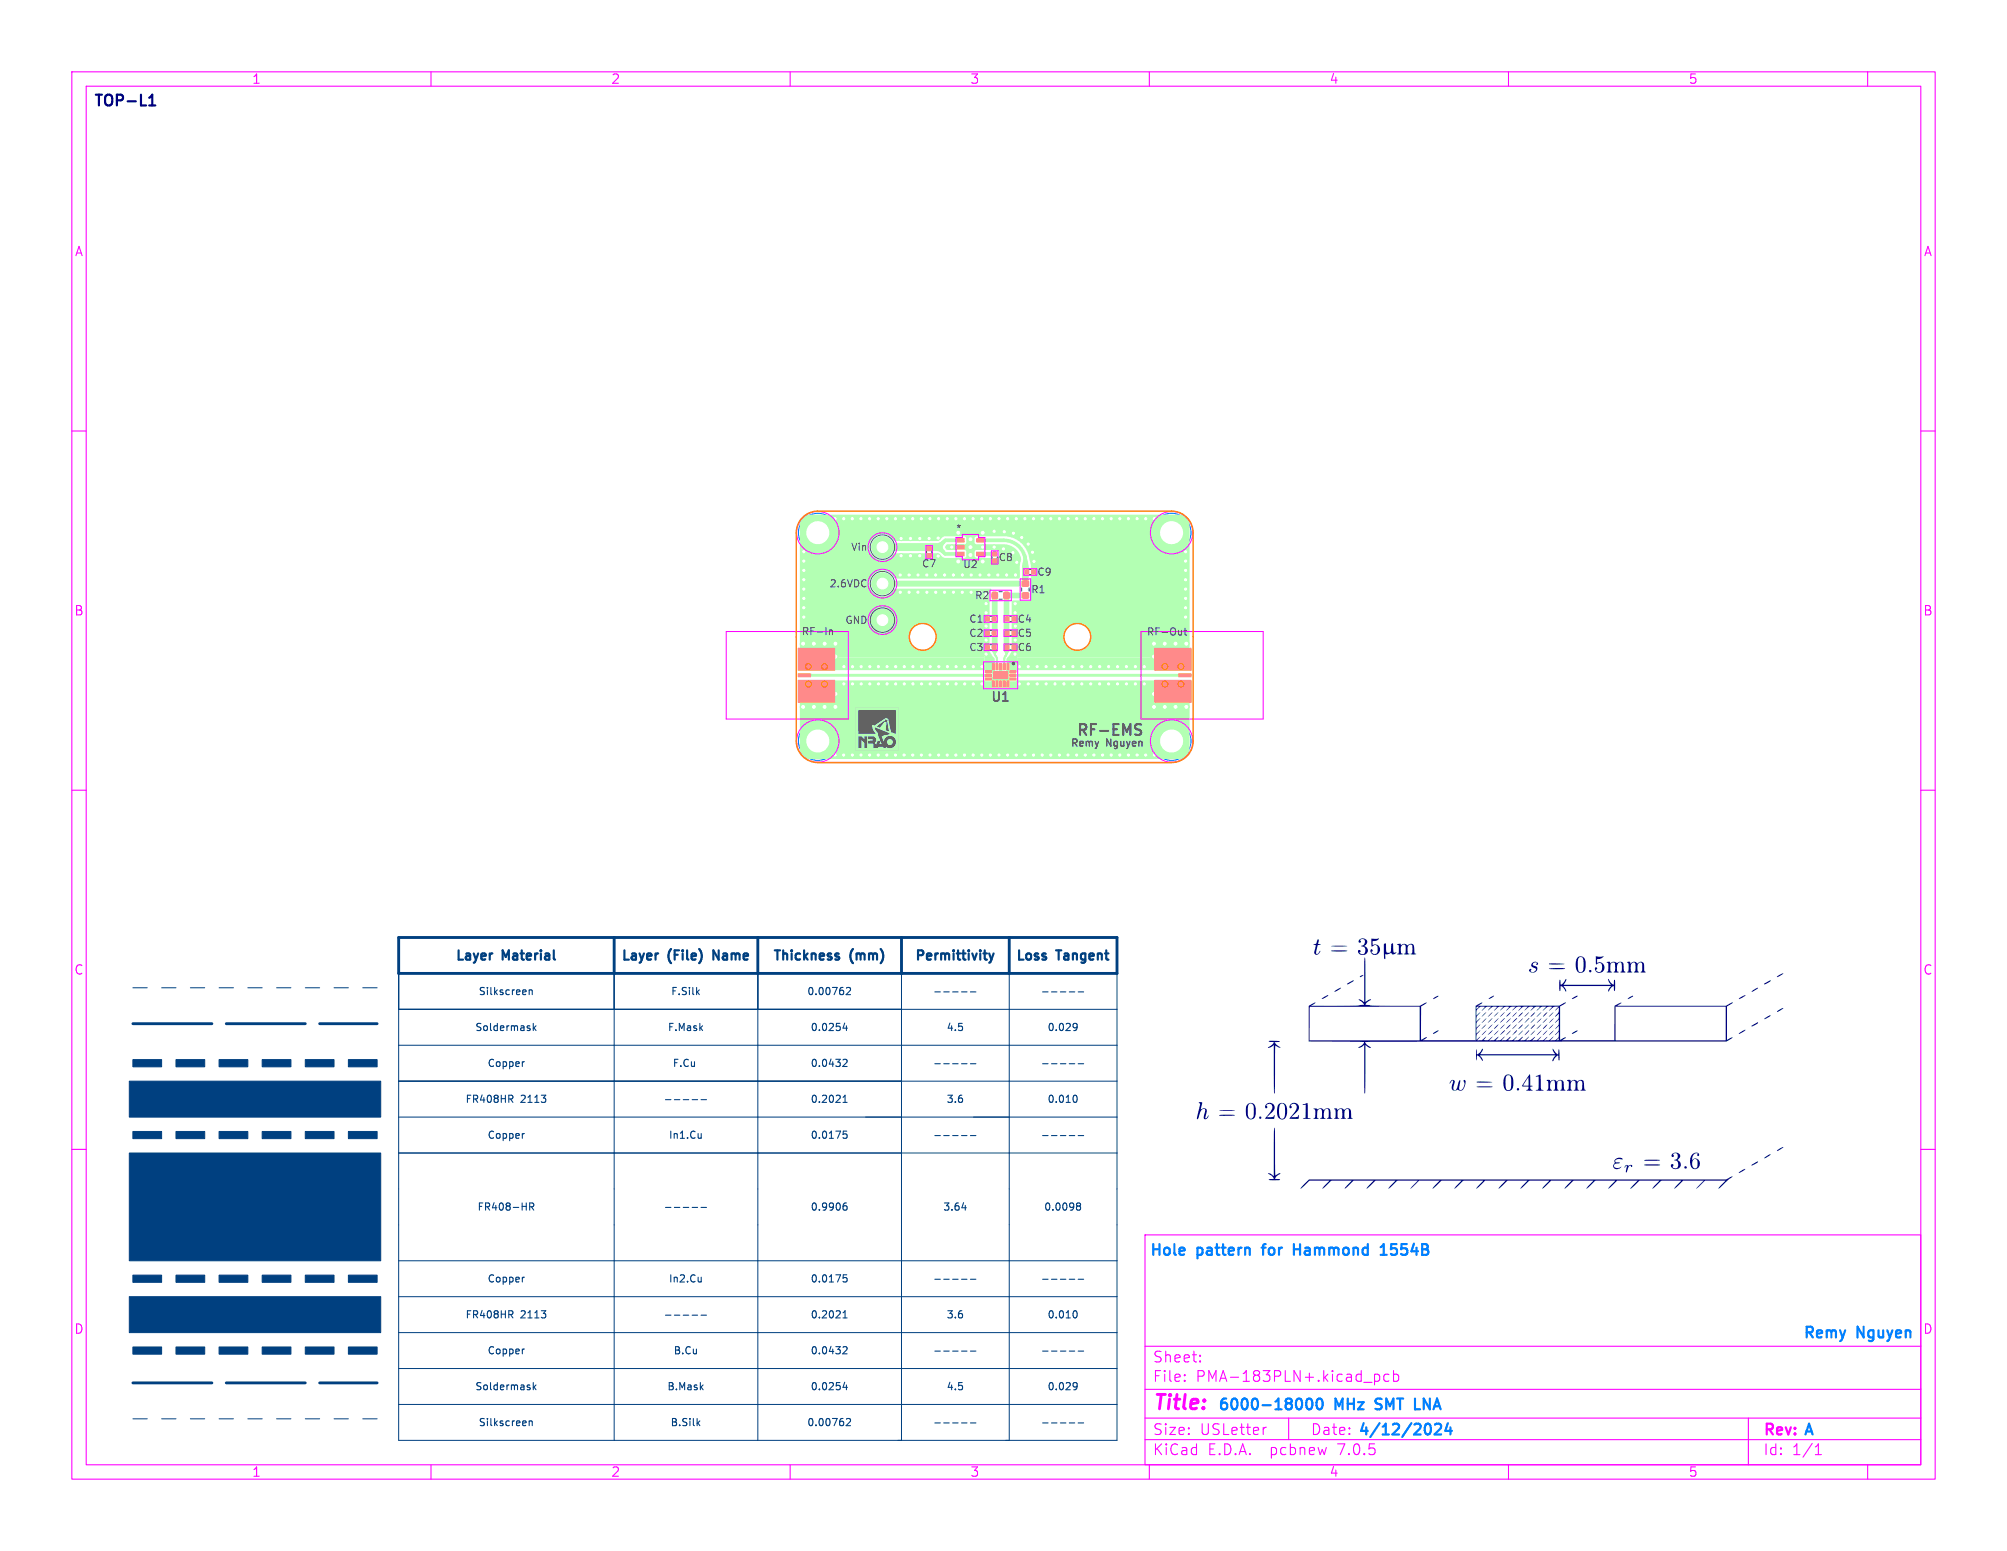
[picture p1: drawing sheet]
<svg xmlns="http://www.w3.org/2000/svg" width="279mm" height="216mm" viewBox="0 0 279 216" stroke-linecap="round" stroke-linejoin="round" font-family="sans-serif">
<defs><g id="words">
<text font-size="2.8" fill="#f0f" x="160.4" y="196.7">Title:</text>
<text font-size="2.1" fill="#000080" x="13" y="15.1">TOP-L1</text>
<text font-size="2.1" fill="#626262" x="149.8" y="102.5">RF-EMS</text>
<g font-size="2.1" fill="#0080ff">
<text x="160" y="175.1">Hole</text>
<text x="166.6" y="175.1">pattern</text>
<text x="176.2" y="175.1">for</text>
<text x="180.9" y="175.1">Hammond</text>
<text x="193.5" y="175.1">1554B</text>
<text x="250.9" y="186.6">Remy</text>
<text x="258.4" y="186.6">Nguyen</text>
<text x="169.5" y="196.6">6000-18000</text>
<text x="185.8" y="196.6">MHz</text>
<text x="191.9" y="196.6">SMT</text>
<text x="197.8" y="196.6">LNA</text>
<text x="189" y="200.1">4/12/2024</text>
</g>
<g font-size="2.1" fill="#f0f">
<text x="160.4" y="189.8">Sheet:</text>
<text x="160.4" y="192.5">File:</text>
<text x="166.4" y="192.5">PMA-183PLN+.kicad_pcb</text>
<text x="160.4" y="202.7">KiCad</text>
<text x="160.4" y="199.9">Size:</text>
<text x="167" y="199.9">USLetter</text>
<text x="168" y="202.7">E.D.A.</text>
<text x="176.8" y="202.7">pcbnew</text>
<text x="182.4" y="199.9">Date:</text>
<text x="186.2" y="202.7">7.0.5</text>
<text x="245.4" y="200.1">Rev: A</text>
<text x="245.4" y="202.7">Id:</text>
<text x="249.4" y="202.7">1/1</text>
</g>
<g font-size="1.8" fill="#f0f">
<text x="35" y="11.8">1</text>
<text x="85" y="11.8">2</text>
<text x="135" y="11.8">3</text>
<text x="185" y="11.8">4</text>
<text x="235" y="11.8">5</text>
<text x="10.4" y="35.8">A</text>
<text x="267.8" y="35.8">A</text>
<text x="10.3" y="85.8">B</text>
<text x="267.7" y="85.8">B</text>
<text x="10.3" y="135.8">C</text>
<text x="267.7" y="135.8">C</text>
<text x="10.3" y="185.8">D</text>
<text x="267.7" y="185.8">D</text>
<text x="35" y="205.7">1</text>
<text x="85" y="205.7">2</text>
<text x="135" y="205.7">3</text>
<text x="185" y="205.7">4</text>
<text x="235" y="205.7">5</text>
</g>
<text font-size="1.8" fill="#626262" x="137.8" y="98">U1</text>
<g font-size="1.8" fill="#004080">
<text x="63.3" y="134">Layer</text>
<text x="69.9" y="134">Material</text>
<text x="86.4" y="134">Layer</text>
<text x="93" y="134">(File)</text>
<text x="99.7" y="134">Name</text>
<text x="107.5" y="134">Thickness</text>
<text x="118.3" y="134">(mm)</text>
<text x="127.2" y="134">Permittivity</text>
<text x="141.3" y="134">Loss</text>
<text x="147.1" y="134">Tangent</text>
</g>
<g font-size="1.4" fill="#626262">
<text x="118.4" y="76.8">Vin</text>
<text x="133" y="74.2">*</text>
<text x="115.4" y="81.9">2.6VDC</text>
<text x="128.3" y="79.1">C7</text>
<text x="134" y="79.2">U2</text>
<text x="135.7" y="83.6">R2</text>
<text x="138.9" y="78.3">C8</text>
<text x="143.5" y="82.7">R1</text>
<text x="144.3" y="80.3">C9</text>
<text x="111.5" y="88.6">RF-In</text>
<text x="117.6" y="87">GND</text>
<text x="134.9" y="86.8">C1</text>
<text x="134.9" y="88.8">C2</text>
<text x="141.6" y="88.8">C5</text>
<text x="141.6" y="86.8">C4</text>
<text x="159.6" y="88.6">RF-Out</text>
<text x="134.9" y="90.8">C3</text>
<text x="141.6" y="90.8">C6</text>
<text x="149" y="104">Remy</text>
<text x="154" y="104">Nguyen</text>
</g>
<g font-size="1.4" fill="#004080">
<text x="66.1" y="143.7">Soldermask</text>
<text x="66.6" y="138.7">Silkscreen</text>
<text x="92.9" y="143.7">F.Mask</text>
<text x="93.4" y="138.7">F.Silk</text>
<text x="112.3" y="138.7">0.00762</text>
<text x="112.8" y="143.7">0.0254</text>
<text x="131.7" y="143.7">4.5</text>
<text x="145.8" y="143.7">0.029</text>
<text x="67.8" y="148.7">Copper</text>
<text x="93.6" y="148.7">F.Cu</text>
<text x="112.8" y="148.7">0.0432</text>
<text x="64.7" y="153.7">FR408HR</text>
<text x="72.4" y="153.7">2113</text>
<text x="112.8" y="153.7">0.2021</text>
<text x="131.7" y="153.7">3.6</text>
<text x="145.8" y="153.7">0.010</text>
<text x="67.8" y="158.7">Copper</text>
<text x="93.1" y="158.7">In1.Cu</text>
<text x="112.8" y="158.7">0.0175</text>
<text x="66.4" y="168.7">FR408-HR</text>
<text x="112.8" y="168.7">0.9906</text>
<text x="131.2" y="168.7">3.64</text>
<text x="145.3" y="168.7">0.0098</text>
<text x="67.8" y="178.7">Copper</text>
<text x="93.1" y="178.7">In2.Cu</text>
<text x="112.8" y="178.7">0.0175</text>
<text x="64.7" y="183.7">FR408HR</text>
<text x="72.4" y="183.7">2113</text>
<text x="112.8" y="183.7">0.2021</text>
<text x="131.7" y="183.7">3.6</text>
<text x="145.8" y="183.7">0.010</text>
<text x="67.8" y="188.7">Copper</text>
<text x="93.7" y="188.7">B.Cu</text>
<text x="112.8" y="188.7">0.0432</text>
<text x="66.1" y="193.7">Soldermask</text>
<text x="92.8" y="193.7">B.Mask</text>
<text x="112.8" y="193.7">0.0254</text>
<text x="131.7" y="193.7">4.5</text>
<text x="145.8" y="193.7">0.029</text>
<text x="66.6" y="198.7">Silkscreen</text>
<text x="93.3" y="198.7">B.Silk</text>
<text x="112.3" y="198.7">0.00762</text>
</g>
</g></defs>
<path d="M180.1 173.2v1.5M180.1 173.9h.9M192.2 174.7h.9M192.2 173.6l.4-.4v1.5M182.1 194.7a.36 .36 0 0 1 .5 .3 .77 .77 0 0 1-.4 1.2 1 1 0 0 1-.1-1.5zM183.5 194.7a.36 .36 0 0 1 .6 .3 .77 .77 0 0 1-.5 1.2 1 1 0 0 1-.1-1.5zM197 196.2h.7M198.8 198.2a.94 .94 0 0 1 0 1.5M199.8 198.3l.2-.1h.5a.41 .41 0 0 1 .1 .6l-.9 .9h.9M201.6 198.1l-.4 1.1h.9M201.9 198.7v1" fill="none" stroke="#0080ff" stroke-width=".3"/>
<g fill="none" stroke="#0080ff" stroke-width=".15">
<circle cx="113.8" cy="74.1" r="2.7"/>
<circle cx="163.1" cy="74.1" r="2.7"/>
<circle cx="113.8" cy="103.1" r="2.7"/>
<circle cx="163.1" cy="103.1" r="2.7"/>
</g>
<g fill="#b3ffb3" stroke="#b3ffb3" stroke-width=".14">
<path d="M142.3 82.5h.9v.7h-.9z"/>
<path d="M142.3 80.9h.9v.7h-.9z"/>
<path d="M140 87.9h.4v.5h-.4z"/>
<path d="M140.9 87.9h.5v.5h-.5z"/>
<path d="M142.7 79.4h.5v.5h-.5z"/>
<path d="M143.7 79.4h.4v.5h-.4z"/>
<path d="M129.1 76.1h.5v.5h-.5z"/>
<path d="M129.1 77.1h.5v.5h-.5z"/>
<path d="M140 89.8h.4v.6h-.4z"/>
<path d="M140.9 89.8h.5v.6h-.5z"/>
<path d="M137.2 85.9h.5v.5h-.5z"/>
<path d="M138.2 85.9h.4v.5h-.4z"/>
<path d="M138.2 76.9h.5v.4h-.5z"/>
<path d="M138.2 77.8h.5v.5h-.5z"/>
<path d="M164.1 93.8h1.7v.4h-1.7z"/>
<path d="M160.7 94.7h5.1v3.1h-5.1z"/>
<path d="M160.7 90.2h5.1v3.1h-5.1z"/>
<path d="M133.2 75h1v.5h-1z"/>
<path d="M133.2 75.9h1v.5h-1z"/>
<path d="M133.2 76.9h1v.5h-1z"/>
<path d="M136 76.9h1v.5h-1z"/>
<path d="M136 75h1v.5h-1z"/>
<path d="M140.2 92.4h.3v.8h-.3z"/>
<path d="M139.7 92.4h.3v.8h-.3z"/>
<path d="M139.2 92.4h.3v.8h-.3z"/>
<path d="M138.6 92.4h.3v.8h-.3z"/>
<path d="M138.1 92.4h.3v.8h-.3z"/>
<path d="M137.2 93.3h.8v.3h-.8z"/>
<path d="M137.2 93.8h.8v.3h-.8z"/>
<path d="M137.2 94.4h.8v.3h-.8z"/>
<path d="M138.1 94.8h.3v.8h-.3z"/>
<path d="M138.6 94.8h.3v.8h-.3z"/>
<path d="M139.2 94.8h.3v.8h-.3z"/>
<path d="M139.7 94.8h.3v.8h-.3z"/>
<path d="M140.2 94.8h.3v.8h-.3z"/>
<path d="M140.6 94.4h.8v.3h-.8z"/>
<path d="M140.6 93.8h.8v.3h-.8z"/>
<path d="M140.6 93.3h.8v.3h-.8z"/>
<path d="M138.3 93.5h2v1h-2z"/>
<path d="M138.1 82.5h.7v.8h-.7z"/>
<path d="M139.8 82.5h.7v.8h-.7z"/>
<path d="M137.2 89.8h.5v.6h-.5z"/>
<path d="M138.2 89.8h.4v.6h-.4z"/>
<path d="M111.1 93.8h1.7v.4h-1.7z"/>
<path d="M111.1 90.2h5.1v3.1h-5.1z"/>
<path d="M111.1 94.7h5.1v3.1h-5.1z"/>
<path d="M137.2 87.9h.5v.5h-.5z"/>
<path d="M138.2 87.9h.4v.5h-.4z"/>
<path d="M140 85.9h.4v.5h-.4z"/>
<path d="M140.9 85.9h.5v.5h-.5z"/>
<circle cx="122.8" cy="86.3" r="1.5"/>
<circle cx="122.8" cy="81.2" r="1.5"/>
<circle cx="122.8" cy="76.2" r="1.5"/>
<circle cx="137.9" cy="105.1" r=".3"/>
<circle cx="130.7" cy="105.1" r=".3"/>
<circle cx="117.5" cy="95.2" r=".3"/>
<circle cx="156.8" cy="92.8" r=".3"/>
<circle cx="143.1" cy="95.2" r=".3"/>
<circle cx="162.1" cy="91.4" r=".4"/>
<circle cx="134.3" cy="72.2" r=".3"/>
<circle cx="159.3" cy="92.8" r=".3"/>
<circle cx="125.3" cy="82.4" r=".3"/>
<circle cx="124.7" cy="72.2" r=".3"/>
<circle cx="131.5" cy="82.4" r=".3"/>
<circle cx="113.3" cy="98.4" r=".4"/>
<circle cx="123.5" cy="72.2" r=".3"/>
<circle cx="148.1" cy="95.2" r=".3"/>
<circle cx="154.7" cy="105.1" r=".3"/>
<circle cx="129.5" cy="95.2" r=".3"/>
<circle cx="163.7" cy="96.6" r=".4"/>
<circle cx="141.3" cy="85.3" r=".3"/>
<circle cx="117.5" cy="72.2" r=".3"/>
<circle cx="143.1" cy="92.8" r=".3"/>
<circle cx="143.9" cy="105.1" r=".3"/>
<circle cx="128.3" cy="92.8" r=".3"/>
<circle cx="165" cy="85.9" r=".3"/>
<circle cx="122.3" cy="72.2" r=".3"/>
<circle cx="137.3" cy="91" r=".3"/>
<circle cx="127.1" cy="105.1" r=".3"/>
<circle cx="131.9" cy="105.1" r=".3"/>
<circle cx="118.7" cy="95.2" r=".3"/>
<circle cx="127.1" cy="92.8" r=".3"/>
<circle cx="133.4" cy="78.2" r=".4"/>
<circle cx="118.7" cy="92.8" r=".3"/>
<circle cx="126.7" cy="75" r=".3"/>
<circle cx="143.9" cy="72.2" r=".3"/>
<circle cx="149.9" cy="72.2" r=".3"/>
<circle cx="123.5" cy="95.2" r=".3"/>
<circle cx="116.2" cy="72.2" r=".3"/>
<circle cx="134" cy="80" r=".3"/>
<circle cx="148.7" cy="72.2" r=".3"/>
<circle cx="141.3" cy="89.1" r=".3"/>
<circle cx="129.5" cy="105.1" r=".3"/>
<circle cx="149.4" cy="92.8" r=".3"/>
<circle cx="122.3" cy="105.1" r=".3"/>
<circle cx="137.3" cy="89.1" r=".3"/>
<circle cx="137.3" cy="84" r=".3"/>
<circle cx="165.2" cy="89.6" r=".4"/>
<circle cx="136.4" cy="80" r=".3"/>
<circle cx="130.3" cy="80" r=".3"/>
<circle cx="125.9" cy="72.2" r=".3"/>
<circle cx="152.3" cy="72.2" r=".3"/>
<circle cx="157.1" cy="72.2" r=".3"/>
<circle cx="133.1" cy="95.2" r=".3"/>
<circle cx="127.1" cy="95.2" r=".3"/>
<circle cx="139.1" cy="72.2" r=".3"/>
<circle cx="139.8" cy="74" r=".3"/>
<circle cx="111.8" cy="91.4" r=".4"/>
<circle cx="141.6" cy="78.3" r=".3"/>
<circle cx="134.3" cy="92.8" r=".3"/>
<circle cx="121.1" cy="95.2" r=".3"/>
<circle cx="153.5" cy="72.2" r=".3"/>
<circle cx="141.9" cy="95.2" r=".3"/>
<circle cx="145.6" cy="95.2" r=".3"/>
<circle cx="131.9" cy="92.8" r=".3"/>
<circle cx="143.1" cy="75.7" r=".3"/>
<circle cx="149.9" cy="105.1" r=".3"/>
<circle cx="141.3" cy="91" r=".3"/>
<circle cx="135.5" cy="105.1" r=".3"/>
<circle cx="129" cy="80" r=".3"/>
<circle cx="114.8" cy="89.6" r=".4"/>
<circle cx="119.9" cy="92.8" r=".3"/>
<circle cx="165.1" cy="79.4" r=".3"/>
<circle cx="137.7" cy="80" r=".3"/>
<circle cx="121.1" cy="105.1" r=".3"/>
<circle cx="151.8" cy="92.8" r=".3"/>
<circle cx="133.1" cy="72.2" r=".3"/>
<circle cx="111.9" cy="80.7" r=".3"/>
<circle cx="135.5" cy="95.2" r=".3"/>
<circle cx="155.6" cy="95.2" r=".3"/>
<circle cx="131.5" cy="80" r=".3"/>
<circle cx="139.1" cy="105.1" r=".3"/>
<circle cx="153.1" cy="92.8" r=".3"/>
<circle cx="155.6" cy="92.8" r=".3"/>
<circle cx="150.6" cy="95.2" r=".3"/>
<circle cx="133.1" cy="92.8" r=".3"/>
<circle cx="130.7" cy="72.2" r=".3"/>
<circle cx="121.1" cy="92.8" r=".3"/>
<circle cx="139.7" cy="76.4" r=".3"/>
<circle cx="136.7" cy="95.2" r=".3"/>
<circle cx="146.3" cy="72.2" r=".3"/>
<circle cx="155.9" cy="72.2" r=".3"/>
<circle cx="113.3" cy="96.6" r=".4"/>
<circle cx="141.1" cy="74.2" r=".3"/>
<circle cx="131.9" cy="72.2" r=".3"/>
<circle cx="111.8" cy="98.4" r=".4"/>
<circle cx="122.3" cy="95.2" r=".3"/>
<circle cx="145.1" cy="72.2" r=".3"/>
<circle cx="153.5" cy="105.1" r=".3"/>
<circle cx="111.9" cy="83.3" r=".3"/>
<circle cx="129.5" cy="92.8" r=".3"/>
<circle cx="165.1" cy="91.4" r=".4"/>
<circle cx="116.3" cy="105.1" r=".3"/>
<circle cx="143.9" cy="78.2" r=".3"/>
<circle cx="135.5" cy="92.8" r=".3"/>
<circle cx="156.8" cy="95.2" r=".3"/>
<circle cx="151.1" cy="105.1" r=".3"/>
<circle cx="148.1" cy="92.8" r=".3"/>
<circle cx="129.3" cy="75" r=".3"/>
<circle cx="133.1" cy="105.1" r=".3"/>
<circle cx="142.7" cy="72.2" r=".3"/>
<circle cx="118.7" cy="72.2" r=".3"/>
<circle cx="114.8" cy="91.4" r=".4"/>
<circle cx="142.7" cy="105.1" r=".3"/>
<circle cx="134.3" cy="95.2" r=".3"/>
<circle cx="165.1" cy="80.7" r=".3"/>
<circle cx="158.3" cy="72.2" r=".3"/>
<circle cx="125.9" cy="105.1" r=".3"/>
<circle cx="160.7" cy="98.4" r=".4"/>
<circle cx="141.5" cy="72.2" r=".3"/>
<circle cx="151.8" cy="95.2" r=".3"/>
<circle cx="138.4" cy="76.2" r=".3"/>
<circle cx="130.3" cy="82.4" r=".3"/>
<circle cx="160.7" cy="89.6" r=".4"/>
<circle cx="141.3" cy="87.1" r=".3"/>
<circle cx="160.7" cy="72.2" r=".3"/>
<circle cx="123.5" cy="105.1" r=".3"/>
<circle cx="145.1" cy="105.1" r=".3"/>
<circle cx="147.5" cy="72.2" r=".3"/>
<circle cx="125.3" cy="80" r=".3"/>
<circle cx="127.8" cy="80" r=".3"/>
<circle cx="126.6" cy="80" r=".3"/>
<circle cx="114.8" cy="96.6" r=".4"/>
<circle cx="144.4" cy="92.8" r=".3"/>
<circle cx="138.4" cy="74" r=".3"/>
<circle cx="149.4" cy="95.2" r=".3"/>
<circle cx="136.8" cy="74.2" r=".4"/>
<circle cx="111.9" cy="85.9" r=".3"/>
<circle cx="130.7" cy="92.8" r=".3"/>
<circle cx="137.3" cy="85.3" r=".3"/>
<circle cx="128" cy="75" r=".3"/>
<circle cx="130.6" cy="74.9" r=".3"/>
<circle cx="146.3" cy="105.1" r=".3"/>
<circle cx="125.4" cy="75" r=".3"/>
<circle cx="160.7" cy="91.4" r=".4"/>
<circle cx="155.9" cy="105.1" r=".3"/>
<circle cx="165" cy="76.8" r=".3"/>
<circle cx="153.1" cy="95.2" r=".3"/>
<circle cx="137.9" cy="72.2" r=".3"/>
<circle cx="151.1" cy="72.2" r=".3"/>
<circle cx="119.9" cy="105.1" r=".3"/>
<circle cx="141.9" cy="92.8" r=".3"/>
<circle cx="125.4" cy="77.4" r=".3"/>
<circle cx="148.7" cy="105.1" r=".3"/>
<circle cx="116.3" cy="98.4" r=".4"/>
<circle cx="150.6" cy="92.8" r=".3"/>
<circle cx="111.9" cy="82" r=".3"/>
<circle cx="117.5" cy="105.1" r=".3"/>
<circle cx="132.5" cy="76.2" r=".3"/>
<circle cx="124.7" cy="105.1" r=".3"/>
<circle cx="152.3" cy="105.1" r=".3"/>
<circle cx="135.5" cy="72.2" r=".3"/>
<circle cx="163.7" cy="89.6" r=".4"/>
<circle cx="137.3" cy="87.1" r=".3"/>
<circle cx="128.3" cy="95.2" r=".3"/>
<circle cx="136.8" cy="76.2" r=".3"/>
<circle cx="140.3" cy="72.2" r=".3"/>
<circle cx="138.9" cy="80" r=".3"/>
<circle cx="160.7" cy="96.6" r=".4"/>
<circle cx="154.3" cy="95.2" r=".3"/>
<circle cx="116.3" cy="96.6" r=".4"/>
<circle cx="136.8" cy="78.2" r=".4"/>
<circle cx="124.7" cy="92.8" r=".3"/>
<circle cx="140.1" cy="80" r=".3"/>
<circle cx="160.7" cy="105.1" r=".3"/>
<circle cx="165.1" cy="98.4" r=".4"/>
<circle cx="128.3" cy="105.1" r=".3"/>
<circle cx="158.1" cy="92.8" r=".3"/>
<circle cx="111.9" cy="84.6" r=".3"/>
<circle cx="142.2" cy="74.8" r=".3"/>
<circle cx="165" cy="84.6" r=".3"/>
<circle cx="165.2" cy="96.6" r=".4"/>
<circle cx="132.7" cy="80" r=".3"/>
<circle cx="127.1" cy="72.2" r=".3"/>
<circle cx="119.9" cy="95.2" r=".3"/>
<circle cx="133.4" cy="74.2" r=".4"/>
<circle cx="126.6" cy="82.4" r=".3"/>
<circle cx="114.8" cy="98.4" r=".4"/>
<circle cx="117.5" cy="92.8" r=".3"/>
<circle cx="159.5" cy="105.1" r=".3"/>
<circle cx="165" cy="82" r=".3"/>
<circle cx="154.7" cy="72.2" r=".3"/>
<circle cx="118.7" cy="105.1" r=".3"/>
<circle cx="129.3" cy="77.4" r=".3"/>
<circle cx="132.7" cy="82.4" r=".3"/>
<circle cx="111.9" cy="78.1" r=".3"/>
<circle cx="144.4" cy="95.2" r=".3"/>
<circle cx="143.7" cy="76.9" r=".3"/>
<circle cx="165" cy="78.1" r=".3"/>
<circle cx="131.9" cy="95.2" r=".3"/>
<circle cx="141.4" cy="80" r=".3"/>
<circle cx="134" cy="82.4" r=".3"/>
<circle cx="113.3" cy="89.6" r=".4"/>
<circle cx="136.7" cy="72.2" r=".3"/>
<circle cx="141.5" cy="105.1" r=".3"/>
<circle cx="121.1" cy="72.2" r=".3"/>
<circle cx="113.3" cy="91.4" r=".4"/>
<circle cx="124.7" cy="95.2" r=".3"/>
<circle cx="146.9" cy="92.8" r=".3"/>
<circle cx="125.9" cy="92.8" r=".3"/>
<circle cx="162.2" cy="96.6" r=".4"/>
<circle cx="135.1" cy="77.3" r=".4"/>
<circle cx="129.5" cy="72.2" r=".3"/>
<circle cx="126.7" cy="77.4" r=".3"/>
<circle cx="123.5" cy="92.8" r=".3"/>
<circle cx="145.6" cy="92.8" r=".3"/>
<circle cx="147.5" cy="105.1" r=".3"/>
<circle cx="141" cy="76.9" r=".3"/>
<circle cx="111.9" cy="79.4" r=".3"/>
<circle cx="136.7" cy="92.8" r=".3"/>
<circle cx="128" cy="77.4" r=".3"/>
<circle cx="127.8" cy="82.4" r=".3"/>
<circle cx="154.3" cy="92.8" r=".3"/>
<circle cx="119.9" cy="72.2" r=".3"/>
<circle cx="163.6" cy="91.4" r=".4"/>
<circle cx="135.1" cy="75.1" r=".4"/>
<circle cx="162.2" cy="89.6" r=".4"/>
<circle cx="165" cy="83.3" r=".3"/>
<circle cx="129" cy="82.4" r=".3"/>
<circle cx="158.1" cy="95.2" r=".3"/>
<circle cx="111.8" cy="89.6" r=".4"/>
<circle cx="135.1" cy="76.2" r=".4"/>
<circle cx="135.2" cy="80" r=".3"/>
<circle cx="130.6" cy="77.4" r=".3"/>
<circle cx="159.3" cy="95.2" r=".3"/>
<circle cx="116.3" cy="89.6" r=".4"/>
<circle cx="140.3" cy="105.1" r=".3"/>
<circle cx="162.1" cy="98.4" r=".4"/>
<circle cx="130.7" cy="95.2" r=".3"/>
<circle cx="134.3" cy="105.1" r=".3"/>
<circle cx="135.2" cy="82.4" r=".3"/>
<circle cx="157.1" cy="105.1" r=".3"/>
<circle cx="125.9" cy="95.2" r=".3"/>
<circle cx="146.9" cy="95.2" r=".3"/>
<circle cx="159.5" cy="72.2" r=".3"/>
<circle cx="111.9" cy="76.8" r=".3"/>
<circle cx="122.3" cy="92.8" r=".3"/>
<circle cx="128.3" cy="72.2" r=".3"/>
<circle cx="141.3" cy="84" r=".3"/>
<circle cx="158.3" cy="105.1" r=".3"/>
<circle cx="163.7" cy="98.4" r=".4"/>
<circle cx="116.3" cy="91.4" r=".4"/>
<circle cx="136.7" cy="105.1" r=".3"/>
<circle cx="111.8" cy="96.6" r=".4"/>
</g>
<path d="M132.5 76.2h1.2M133.7 75.2h-2.1l-1 1 1 .9h2.1M136.4 75.2h3.4a3 3 0 0 1 3 3M136.4 77.1h2.1M142.8 78.1v.2M142.8 81.1l-.2 .1" fill="none" stroke="#b3ffb3" stroke-width=".51"/>
<path d="M122.8 76.2h7.8" fill="none" stroke="#b3ffb3" stroke-width="1.1"/>
<path d="M122.8 81.2h19.8M138.5 82.9v7.6M140.1 82.9v7.6M140.2 82.9h2.6" fill="none" stroke="#b3ffb3" stroke-width=".8"/>
<path d="M142.8 79.1v1.7" fill="none" stroke="#b3ffb3" stroke-width=".95"/>
<path d="M112.2 94h24.5M141.9 94h22.8" fill="none" stroke="#b3ffb3" stroke-width=".41"/>
<path d="M138.5 90.5v.6l.3 .5v1.2M140.1 90.5a.86 .86 0 0 1-.1 .8l-.2 .4v1.1" fill="none" stroke="#b3ffb3" stroke-width=".3"/>
<g fill="#b3ffb3">
<path d="M136.7 93.8h.9v.3l-.9 .1z"/>
<path d="M138.1 90.6l.4-.1 .3 .2-.2 .3v.3z"/>
<path d="M130.6 76.2l.6-.2 .4 .8-.4 .3-.8-.4z"/>
<path d="M137.2 92.4h1.3v.8l.1 .2 .5-.1v-.9h.4v.8l.1 .2 .5-.1v-.9h1.4v1.3h-.9l-.2 .1 .1 .5h1v.5h-4.3v-.5h.8l.2-.1-.1-.5h-.9z"/>
<path d="M139.8 90.6l.3-.1 .4 .2-.6 .8a.58 .58 0 0 0-.1-.8z"/>
<path d="M130.4 75.6l.8-.4 .4 .4-.5 .8-.5-.2z"/>
<path d="M142.5 77.2h.4l.3 1.5v.5l-.5 .2-.4-.2z"/>
<path d="M141 93.9l.9-.1v.4l-.9-.1z"/>
<path d="M111.4 94.8l.8-.1a.15 .15 0 0 1 .1 .1 .15 .15 0 0 1-.1 .2l-.1 .2 .1 .3 .3 .1 .4-.1 .1-.3-.1-.2a.14 .14 0 0 1-.1-.2 .14 .14 0 0 1 .1-.1h1.6v.1l-.1 .3v.2l.1 .3h.3l.3-.1 .1-.3-.1-.2a.14 .14 0 0 1-.1-.2 .14 .14 0 0 1 .1-.1h22.1v.1h4.3v-.1h20.3l.1 .1-.1 .3v.2l.1 .3h.3l.3-.1 .1-.3-.1-.2a.14 .14 0 0 1-.1-.2 .14 .14 0 0 1 .1-.1h1.6l.1 .1-.2 .3v.2l.2 .3h.2h.2l.2-.3-.1-.3a.14 .14 0 0 1-.1-.2 .14 .14 0 0 1 .2-.1h.7l.1 .1v9.9l-.3 .4-.6 .5-52.4 .1-.6-.4-.3-.6v-1.6h.8a1.61 1.61 0 0 0 1.7 1.7 1.61 1.61 0 0 0 1.6-1.7h46v.3a1.61 1.61 0 0 0 2.5 1 1.61 1.61 0 0 0-.2-2.7 1.61 1.61 0 0 0-2.3 1.4h-46l-.1-.2a1.61 1.61 0 0 0-1.7-1.3 1.61 1.61 0 0 0-1.5 1.5h-.8z"/>
<path d="M111.4 91.5h25.7v1h.1v.8h-22.1l-.1-.1 .2-.3v-.2l-.2-.3h-.2h-.3l-.1 .3v.3a.14 .14 0 0 1 .1 .2 .14 .14 0 0 1-.1 .1h-1.6v-.1l.1-.3v-.2l-.1-.3h-.3h-.2l-.1 .3v.3a.14 .14 0 0 1 .1 .2 .14 .14 0 0 1-.1 .1l-.8-.1z"/>
<path d="M141.6 91.5h24v1.7l-.9 .1-.1-.1 .2-.3v-.2l-.1-.3h-.3l-.3 .1-.1 .3 .1 .2a.14 .14 0 0 1 .1 .2 .14 .14 0 0 1-.2 .1h-1.5l-.1-.1 .2-.3v-.2l-.2-.3h-.2l-.4 .1v.3v.2a.14 .14 0 0 1 .1 .2 .14 .14 0 0 1-.1 .1h-20.3v-.8h.1z"/>
<path d="M137.1 91.1h.9l.5 .6v.8h-1.4z"/>
<path d="M140.6 91.1h1v1.4h-1.5v-.8z"/>
<path d="M111.7 72l.6-.3h52.3l.6 .3 .4 .6v18.9h-24v-.4h-1l.2-.6v-1.8h7.3l.1 .5 .2 .5a1.87 1.87 0 0 0 3.1 0l.3-.5v-.5v-.6l-.3-.5a1.87 1.87 0 0 0-1.8-.8 1.87 1.87 0 0 0-1.5 1.3l-.1 .6h-7.3v-5l.2-.1h2.1a.51 .51 0 0 0 .4-.5v-.7l-.4-.3 .3-.3 .1-.3v-2.6l-.4-1.8a3.6 3.6 0 0 0-3.3-2.4h-3.9l-.2 .2v.6l.2 .3h3.9a2.29 2.29 0 0 1 2.3 2.3l-.1 .8v1.5l-.2 .1h-17.2h-.1a1.81 1.81 0 0 0-2.8-.7 1.81 1.81 0 0 0 0 2.9 1.81 1.81 0 0 0 2.8-.7l.1-.1 13.4 .1v.2l-.2 .4v7.9l.2 .6h-.9v.4h-25.7v-2.8h15.2l.1 .5 .2 .5a1.87 1.87 0 0 0 3.1 0l.2-.5 .1-.5-.1-.6-.2-.5a1.87 1.87 0 0 0-3.2 .2l-.2 .9h-15.2v-12.5h9.6l.1 .2a1.82 1.82 0 0 0 1.4 1.5 1.82 1.82 0 0 0 1.9-.9h6l.4 .1 .5 .5 .3 .1h2.7l.2-.3h1.2l.2 .3h2.8l.3-.1 .1-.3-.1-.5-.3-.3-2.8 .1-.2 .2v.6h-1.2v-.6l-.2-.2h-2.4a.4 .4 0 0 1-.3-.4 .4 .4 0 0 1 .3-.4h2.4l.2-.3v-.6l-.2-.2h-2.8l-1.1 .6h-5.9a1.91 1.91 0 0 0-3-.4l-.3 .5-.2 .8h-9.6v-2.1h.8l.1 .3a1.61 1.61 0 0 0 1.7 1.3 1.61 1.61 0 0 0 1.5-1.6h46v.3a1.61 1.61 0 0 0 2.5 1 1.61 1.61 0 0 0-.2-2.7 1.61 1.61 0 0 0-2.3 1.4h-46l-.1-.2a1.61 1.61 0 0 0-1.7-1.3 1.61 1.61 0 0 0-1.5 1.5h-.8v-1.6z"/>
</g>
<g fill="#fff" stroke="#fff" stroke-width=".14">
<circle cx="137.9" cy="105.1" r=".15"/>
<circle cx="130.7" cy="105.1" r=".15"/>
<circle cx="117.5" cy="95.2" r=".15"/>
<circle cx="156.8" cy="92.8" r=".15"/>
<circle cx="143.1" cy="95.2" r=".15"/>
<circle cx="162.1" cy="91.4" r=".2"/>
<circle cx="134.3" cy="72.2" r=".15"/>
<circle cx="159.3" cy="92.8" r=".15"/>
<circle cx="125.3" cy="82.4" r=".15"/>
<circle cx="124.7" cy="72.2" r=".15"/>
<circle cx="131.5" cy="82.4" r=".15"/>
<circle cx="113.3" cy="98.4" r=".2"/>
<circle cx="123.5" cy="72.2" r=".15"/>
<circle cx="148.1" cy="95.2" r=".15"/>
<circle cx="154.7" cy="105.1" r=".15"/>
<circle cx="129.5" cy="95.2" r=".15"/>
<circle cx="163.6" cy="96.6" r=".2"/>
<circle cx="141.3" cy="85.3" r=".15"/>
<circle cx="117.5" cy="72.2" r=".15"/>
<circle cx="143.1" cy="92.8" r=".15"/>
<circle cx="143.9" cy="105.1" r=".15"/>
<circle cx="128.3" cy="92.8" r=".15"/>
<circle cx="165.1" cy="85.9" r=".15"/>
<circle cx="122.3" cy="72.2" r=".15"/>
<circle cx="137.3" cy="91" r=".15"/>
<circle cx="127.1" cy="105.1" r=".15"/>
<circle cx="131.9" cy="105.1" r=".15"/>
<circle cx="118.7" cy="95.2" r=".15"/>
<circle cx="127.1" cy="92.8" r=".15"/>
<circle cx="133.4" cy="78.2" r=".2"/>
<circle cx="118.7" cy="92.8" r=".15"/>
<circle cx="126.7" cy="75" r=".15"/>
<circle cx="143.9" cy="72.2" r=".15"/>
<circle cx="149.9" cy="72.2" r=".15"/>
<circle cx="123.5" cy="95.2" r=".15"/>
<circle cx="116.3" cy="72.2" r=".15"/>
<circle cx="134" cy="80" r=".15"/>
<circle cx="148.7" cy="72.2" r=".15"/>
<circle cx="129.5" cy="105.1" r=".15"/>
<circle cx="149.4" cy="92.8" r=".15"/>
<circle cx="122.3" cy="105.1" r=".15"/>
<circle cx="137.3" cy="89.1" r=".15"/>
<circle cx="137.3" cy="84" r=".15"/>
<circle cx="165.1" cy="89.6" r=".2"/>
<circle cx="136.4" cy="80" r=".15"/>
<circle cx="130.3" cy="80" r=".15"/>
<circle cx="125.9" cy="72.2" r=".15"/>
<circle cx="152.3" cy="72.2" r=".15"/>
<circle cx="157.1" cy="72.2" r=".15"/>
<circle cx="133.1" cy="95.2" r=".15"/>
<circle cx="127.1" cy="95.2" r=".15"/>
<circle cx="139.1" cy="72.2" r=".15"/>
<circle cx="139.8" cy="74" r=".15"/>
<circle cx="111.8" cy="91.4" r=".2"/>
<circle cx="141.6" cy="78.3" r=".15"/>
<circle cx="134.3" cy="92.8" r=".15"/>
<circle cx="121.1" cy="95.2" r=".15"/>
<circle cx="153.5" cy="72.2" r=".15"/>
<circle cx="141.9" cy="95.2" r=".15"/>
<circle cx="145.6" cy="95.2" r=".15"/>
<circle cx="131.9" cy="92.8" r=".15"/>
<circle cx="143.1" cy="75.7" r=".15"/>
<circle cx="149.9" cy="105.1" r=".15"/>
<circle cx="141.3" cy="91" r=".15"/>
<circle cx="135.5" cy="105.1" r=".15"/>
<circle cx="129" cy="80" r=".15"/>
<circle cx="114.8" cy="89.6" r=".2"/>
<circle cx="119.9" cy="92.8" r=".15"/>
<circle cx="165.1" cy="79.4" r=".15"/>
<circle cx="137.7" cy="80" r=".15"/>
<circle cx="121.1" cy="105.1" r=".15"/>
<circle cx="151.8" cy="92.8" r=".15"/>
<circle cx="133.1" cy="72.2" r=".15"/>
<circle cx="111.9" cy="80.7" r=".15"/>
<circle cx="135.5" cy="95.2" r=".15"/>
<circle cx="155.6" cy="95.2" r=".15"/>
<circle cx="131.5" cy="80" r=".15"/>
<circle cx="139.1" cy="105.1" r=".15"/>
<circle cx="153.1" cy="92.8" r=".15"/>
<circle cx="155.6" cy="92.8" r=".15"/>
<circle cx="150.6" cy="95.2" r=".15"/>
<circle cx="133.1" cy="92.8" r=".15"/>
<circle cx="130.7" cy="72.2" r=".15"/>
<circle cx="121.1" cy="92.8" r=".15"/>
<circle cx="139.7" cy="76.4" r=".15"/>
<circle cx="136.7" cy="95.2" r=".15"/>
<circle cx="146.3" cy="72.2" r=".15"/>
<circle cx="155.9" cy="72.2" r=".15"/>
<circle cx="113.3" cy="96.6" r=".2"/>
<circle cx="141.1" cy="74.2" r=".15"/>
<circle cx="131.9" cy="72.2" r=".15"/>
<circle cx="111.8" cy="98.4" r=".2"/>
<circle cx="122.3" cy="95.2" r=".15"/>
<circle cx="145.1" cy="72.2" r=".15"/>
<circle cx="153.5" cy="105.1" r=".15"/>
<circle cx="111.9" cy="83.3" r=".15"/>
<circle cx="129.5" cy="92.8" r=".15"/>
<circle cx="165.1" cy="91.4" r=".2"/>
<circle cx="116.3" cy="105.1" r=".15"/>
<circle cx="143.9" cy="78.2" r=".15"/>
<circle cx="135.5" cy="92.8" r=".15"/>
<circle cx="156.8" cy="95.2" r=".15"/>
<circle cx="151.1" cy="105.1" r=".15"/>
<circle cx="148.1" cy="92.8" r=".15"/>
<circle cx="129.3" cy="75" r=".15"/>
<circle cx="133.1" cy="105.1" r=".15"/>
<circle cx="142.7" cy="72.2" r=".15"/>
<circle cx="118.7" cy="72.2" r=".15"/>
<circle cx="114.8" cy="91.4" r=".2"/>
<circle cx="142.7" cy="105.1" r=".15"/>
<circle cx="134.3" cy="95.2" r=".15"/>
<circle cx="165.1" cy="80.7" r=".15"/>
<circle cx="158.3" cy="72.2" r=".15"/>
<circle cx="125.9" cy="105.1" r=".15"/>
<circle cx="160.7" cy="98.4" r=".2"/>
<circle cx="141.5" cy="72.2" r=".15"/>
<circle cx="151.8" cy="95.2" r=".15"/>
<circle cx="138.4" cy="76.2" r=".15"/>
<circle cx="130.3" cy="82.4" r=".15"/>
<circle cx="160.6" cy="89.6" r=".2"/>
<circle cx="160.7" cy="72.2" r=".15"/>
<circle cx="123.5" cy="105.1" r=".15"/>
<circle cx="145.1" cy="105.1" r=".15"/>
<circle cx="147.5" cy="72.2" r=".15"/>
<circle cx="125.3" cy="80" r=".15"/>
<circle cx="127.8" cy="80" r=".15"/>
<circle cx="126.6" cy="80" r=".15"/>
<circle cx="114.8" cy="96.6" r=".2"/>
<circle cx="144.4" cy="92.8" r=".15"/>
<circle cx="138.4" cy="74" r=".15"/>
<circle cx="149.4" cy="95.2" r=".15"/>
<circle cx="136.8" cy="74.2" r=".2"/>
<circle cx="111.9" cy="85.9" r=".15"/>
<circle cx="130.7" cy="92.8" r=".15"/>
<circle cx="137.3" cy="85.3" r=".15"/>
<circle cx="128" cy="75" r=".15"/>
<circle cx="130.6" cy="74.9" r=".15"/>
<circle cx="146.3" cy="105.1" r=".15"/>
<circle cx="125.4" cy="75" r=".15"/>
<circle cx="160.7" cy="91.4" r=".2"/>
<circle cx="155.9" cy="105.1" r=".15"/>
<circle cx="165.1" cy="76.8" r=".15"/>
<circle cx="153.1" cy="95.2" r=".15"/>
<circle cx="137.9" cy="72.2" r=".15"/>
<circle cx="151.1" cy="72.2" r=".15"/>
<circle cx="119.9" cy="105.1" r=".15"/>
<circle cx="141.9" cy="92.8" r=".15"/>
<circle cx="125.4" cy="77.4" r=".15"/>
<circle cx="148.7" cy="105.1" r=".15"/>
<circle cx="116.3" cy="98.4" r=".2"/>
<circle cx="150.6" cy="92.8" r=".15"/>
<circle cx="111.9" cy="82" r=".15"/>
<circle cx="117.5" cy="105.1" r=".15"/>
<circle cx="132.5" cy="76.2" r=".15"/>
<circle cx="124.7" cy="105.1" r=".15"/>
<circle cx="152.3" cy="105.1" r=".15"/>
<circle cx="135.5" cy="72.2" r=".15"/>
<circle cx="163.6" cy="89.6" r=".2"/>
<circle cx="137.3" cy="87.2" r=".15"/>
<circle cx="128.3" cy="95.2" r=".15"/>
<circle cx="136.8" cy="76.2" r=".15"/>
<circle cx="140.3" cy="72.2" r=".15"/>
<circle cx="138.9" cy="80" r=".15"/>
<circle cx="160.6" cy="96.6" r=".2"/>
<circle cx="154.3" cy="95.2" r=".15"/>
<circle cx="116.3" cy="96.6" r=".2"/>
<circle cx="136.8" cy="78.2" r=".2"/>
<circle cx="124.7" cy="92.8" r=".15"/>
<circle cx="140.1" cy="80" r=".15"/>
<circle cx="160.7" cy="105.1" r=".15"/>
<circle cx="165.1" cy="98.4" r=".2"/>
<circle cx="128.3" cy="105.1" r=".15"/>
<circle cx="158.1" cy="92.8" r=".15"/>
<circle cx="111.9" cy="84.6" r=".15"/>
<circle cx="142.2" cy="74.8" r=".15"/>
<circle cx="165.1" cy="84.6" r=".15"/>
<circle cx="165.1" cy="96.6" r=".2"/>
<circle cx="132.7" cy="80" r=".15"/>
<circle cx="127.1" cy="72.2" r=".15"/>
<circle cx="119.9" cy="95.2" r=".15"/>
<circle cx="133.4" cy="74.2" r=".2"/>
<circle cx="126.6" cy="82.4" r=".15"/>
<circle cx="114.8" cy="98.4" r=".2"/>
<circle cx="117.5" cy="92.8" r=".15"/>
<circle cx="159.5" cy="105.1" r=".15"/>
<circle cx="165.1" cy="82" r=".15"/>
<circle cx="154.7" cy="72.2" r=".15"/>
<circle cx="118.7" cy="105.1" r=".15"/>
<circle cx="129.3" cy="77.4" r=".15"/>
<circle cx="132.7" cy="82.4" r=".15"/>
<circle cx="111.9" cy="78.1" r=".15"/>
<circle cx="144.4" cy="95.2" r=".15"/>
<circle cx="143.7" cy="76.9" r=".15"/>
<circle cx="165.1" cy="78.1" r=".15"/>
<circle cx="131.9" cy="95.2" r=".15"/>
<circle cx="141.4" cy="80" r=".15"/>
<circle cx="134" cy="82.4" r=".15"/>
<circle cx="113.3" cy="89.6" r=".2"/>
<circle cx="136.7" cy="72.2" r=".15"/>
<circle cx="141.5" cy="105.1" r=".15"/>
<circle cx="121.1" cy="72.2" r=".15"/>
<circle cx="113.3" cy="91.4" r=".2"/>
<circle cx="124.7" cy="95.2" r=".15"/>
<circle cx="146.9" cy="92.8" r=".15"/>
<circle cx="125.9" cy="92.8" r=".15"/>
<circle cx="162.1" cy="96.6" r=".2"/>
<circle cx="135.1" cy="77.3" r=".2"/>
<circle cx="129.5" cy="72.2" r=".15"/>
<circle cx="126.7" cy="77.4" r=".15"/>
<circle cx="123.5" cy="92.8" r=".15"/>
<circle cx="145.6" cy="92.8" r=".15"/>
<circle cx="147.5" cy="105.1" r=".15"/>
<circle cx="141" cy="76.9" r=".15"/>
<circle cx="111.9" cy="79.4" r=".15"/>
<circle cx="136.7" cy="92.8" r=".15"/>
<circle cx="128" cy="77.4" r=".15"/>
<circle cx="127.8" cy="82.4" r=".15"/>
<circle cx="154.3" cy="92.8" r=".15"/>
<circle cx="119.9" cy="72.2" r=".15"/>
<circle cx="163.7" cy="91.4" r=".2"/>
<circle cx="135.1" cy="75.1" r=".2"/>
<circle cx="162.1" cy="89.6" r=".2"/>
<circle cx="165.1" cy="83.3" r=".15"/>
<circle cx="129" cy="82.4" r=".15"/>
<circle cx="158.1" cy="95.2" r=".15"/>
<circle cx="111.8" cy="89.6" r=".2"/>
<circle cx="135.1" cy="76.2" r=".2"/>
<circle cx="135.2" cy="80" r=".15"/>
<circle cx="130.6" cy="77.4" r=".15"/>
<circle cx="159.3" cy="95.2" r=".15"/>
<circle cx="116.3" cy="89.6" r=".2"/>
<circle cx="140.3" cy="105.1" r=".15"/>
<circle cx="162.1" cy="98.4" r=".2"/>
<circle cx="130.7" cy="95.2" r=".15"/>
<circle cx="134.3" cy="105.1" r=".15"/>
<circle cx="135.2" cy="82.4" r=".15"/>
<circle cx="157.1" cy="105.1" r=".15"/>
<circle cx="125.9" cy="95.2" r=".15"/>
<circle cx="146.9" cy="95.2" r=".15"/>
<circle cx="159.5" cy="72.2" r=".15"/>
<circle cx="111.9" cy="76.8" r=".15"/>
<circle cx="122.3" cy="92.8" r=".15"/>
<circle cx="128.3" cy="72.2" r=".15"/>
<circle cx="141.3" cy="84" r=".15"/>
<circle cx="158.3" cy="105.1" r=".15"/>
<circle cx="163.7" cy="98.4" r=".2"/>
<circle cx="116.3" cy="91.4" r=".2"/>
<circle cx="136.7" cy="105.1" r=".15"/>
<circle cx="111.8" cy="96.6" r=".2"/>
<circle cx="122.8" cy="86.3" r=".75"/>
<circle cx="122.8" cy="81.2" r=".75"/>
<circle cx="163.1" cy="103.1" r="1.35"/>
<circle cx="122.8" cy="76.2" r=".75"/>
<circle cx="163.1" cy="74.1" r="1.35"/>
<circle cx="113.8" cy="74.1" r="1.35"/>
<circle cx="113.8" cy="103.1" r="1.35"/>
</g>
<g fill="#ff8a8a" stroke="#ff8a8a" stroke-width=".14">
<path d="M142.3 82.5h.9v.7h-.9z"/>
<path d="M142.3 80.9h.9v.7h-.9z"/>
<path d="M140 87.9h.4v.5h-.4z"/>
<path d="M140.9 87.9h.5v.5h-.5z"/>
<path d="M142.7 79.4h.5v.5h-.5z"/>
<path d="M143.7 79.4h.4v.5h-.4z"/>
<path d="M129.1 76.1h.5v.5h-.5z"/>
<path d="M129.1 77.1h.5v.5h-.5z"/>
<path d="M140 89.8h.4v.6h-.4z"/>
<path d="M140.9 89.8h.5v.6h-.5z"/>
<path d="M137.2 85.9h.5v.5h-.5z"/>
<path d="M138.2 85.9h.4v.5h-.4z"/>
<path d="M138.2 76.9h.5v.4h-.5z"/>
<path d="M138.2 77.8h.5v.5h-.5z"/>
<path d="M164.1 93.8h1.7v.4h-1.7z"/>
<path d="M160.7 94.7h5.1v3.1h-5.1z"/>
<path d="M160.7 90.2h5.1v3.1h-5.1z"/>
<path d="M133.2 75h1v.5h-1z"/>
<path d="M133.2 75.9h1v.5h-1z"/>
<path d="M133.2 76.9h1v.5h-1z"/>
<path d="M136 76.9h1v.5h-1z"/>
<path d="M136 75h1v.5h-1z"/>
<path d="M140.2 92.4h.3v.8h-.3z"/>
<path d="M139.7 92.4h.3v.8h-.3z"/>
<path d="M139.2 92.4h.3v.8h-.3z"/>
<path d="M138.6 92.4h.3v.8h-.3z"/>
<path d="M138.1 92.4h.3v.8h-.3z"/>
<path d="M137.2 93.3h.8v.3h-.8z"/>
<path d="M137.2 93.8h.8v.3h-.8z"/>
<path d="M137.2 94.4h.8v.3h-.8z"/>
<path d="M138.1 94.8h.3v.8h-.3z"/>
<path d="M138.6 94.8h.3v.8h-.3z"/>
<path d="M139.2 94.8h.3v.8h-.3z"/>
<path d="M139.7 94.8h.3v.8h-.3z"/>
<path d="M140.2 94.8h.3v.8h-.3z"/>
<path d="M140.6 94.4h.8v.3h-.8z"/>
<path d="M140.6 93.8h.8v.3h-.8z"/>
<path d="M140.6 93.3h.8v.3h-.8z"/>
<path d="M138.3 93.5h2v1h-2z"/>
<path d="M138.1 82.5h.7v.8h-.7z"/>
<path d="M139.8 82.5h.7v.8h-.7z"/>
<path d="M137.2 89.8h.5v.6h-.5z"/>
<path d="M138.2 89.8h.4v.6h-.4z"/>
<path d="M111.1 93.8h1.7v.4h-1.7z"/>
<path d="M111.1 90.2h5.1v3.1h-5.1z"/>
<path d="M111.1 94.7h5.1v3.1h-5.1z"/>
<path d="M137.2 87.9h.5v.5h-.5z"/>
<path d="M138.2 87.9h.4v.5h-.4z"/>
<path d="M140 85.9h.4v.5h-.4z"/>
<path d="M140.9 85.9h.5v.5h-.5z"/>
</g>
<g fill="none" stroke="#f0f" stroke-width=".15">
<path d="M10 10h259.4v195.9h-259.4zM12 12h255.4v191.9h-255.4zM60 10v2M110 10v2M160 10v2M210 10v2M260 10v2M10 60h2M267.4 60h2M133.1 74.8h.9v-.4h2.2v.4h.9v2.7h-.9v.4h-2.2v-.4h-.9zM10 110h2M267.4 110h2"/>
<path d="M10 160h2M267.4 160h2M159.4 171.9h108v32h-108zM159.4 197.4h108M159.4 193.4h108M159.4 187.4h108M164.9 192.1l.1 .1-.1 .1M164.9 192.1v.1v.1M164.9 191.4v.1M164.9 192.1v.2M164.9 191.4h.1l-.1 .1M167.1 189.4v.1v.1"/>
<path d="M167.1 189.4l-.1 .1 .1 .1M167.1 188.7v.1M167.1 189.4v.2M167.1 188.7h-.1l.1 .1M176.3 198.7l-.4 .1M179.4 197.4v3M191.4 191.3v1.5M191.4 191.4l.4-.1 .3 .3v.4l-.2 .2-.1 .1-.4-.1M193.4 191.4l-.5-.1-.3 .3v.4l.2 .2 .1 .1 .5-.1M194 191.4l.4-.1 .3 .3v.4l-.1 .2-.2 .1-.4-.1M194 190.8v1.5M243.4 197.4v6.5"/>
<path d="M60 203.9v2M110 203.9v2M159.4 200.4h108M160 203.9v2M210 203.9v2M252.7 202.5h.9M252.7 201.4l.4-.4v1.5M260 203.9v2"/>
</g>
<g fill="none" stroke="#f0f" stroke-width=".14">
<path d="M128.9 77.8v-1.8h.9v1.8M138 76.7h.9v1.8h-.9zM144.3 79.2h-1.8v.9h1.8M101.1 87.9h17v12.2h-17zM136.9 92.1h4.8v3.8h-4.8zM137 87.7h1.8v.9h-1.8M137 89.6h1.8v1h-1.8M137 85.7h1.8v.9h-1.8zM137.8 82.2h3v1.4h-3M141.6 87.7h-1.8v.9h1.8M141.6 85.7h-1.8v.9h1.8M141.6 89.6h-1.8v1h1.8"/>
<path d="M142 80.6h1.5v2.9h-1.5zM158.9 87.9h17v12.2h-17z"/>
<circle cx="113.8" cy="74.1" r="2.95"/>
<circle cx="122.8" cy="76.2" r="2"/>
<circle cx="163.1" cy="74.1" r="2.95"/>
<circle cx="122.8" cy="81.2" r="2"/>
<circle cx="122.8" cy="86.3" r="2"/>
<circle cx="113.8" cy="103.1" r="2.95"/>
<circle cx="163.1" cy="103.1" r="2.95"/>
</g>
<path d="M158.3 101.5a.55 .55 0 0 1 .6 .4l-.2 .3-.5 .1M158.3 100.8l.6 .1" fill="none" stroke="#626262" stroke-width=".3"/>
<path d="M115.5 87.8l.1-.1h.2l.1 .7M164.8 87.7h.4M165 87.4v.9l.2 .1" fill="none" stroke="#626262" stroke-width=".15"/>
<g fill="none" stroke="#626262" stroke-width=".14">
<path d="M129 76.8v.2M129.7 76.8v.2M138.1 77.5v.2M143.3 79.3h.2M143.3 80h.2M137.8 89.7h.2M137.8 90.5h.2M137.8 85.8h.2M137.8 86.5h.2M139.1 82.4h.4M139.1 83.4h.4M140.6 87.8h.2"/>
<path d="M140.6 88.5h.2M140.6 89.7h.2M140.6 90.5h.2M142.2 81.8v.5"/>
<circle cx="122.8" cy="76.2" r="1.7"/>
<circle cx="122.8" cy="86.3" r="1.7"/>
<circle cx="122.8" cy="81.2" r="1.7"/>
</g>
<circle cx="141.1" cy="92.4" r=".13" fill="none" stroke="#626262" stroke-width=".26"/>
<g fill="#626262">
<path d="M119.5 102.5h.4l.4 .4 .1-.4h.3v1.6h-.3v-.7l-.5-.4v1.1h-.4z"/>
<path d="M119.1 98.5h6v6h-6v-1.5v1.3a.17 .17 0 0 0 .1 .2 .17 .17 0 0 0 .2 0h5.7v-6h-6v4.5z"/>
<path d="M122 101.1l1.3-1 .3 .2-.1 .1 .2 1.4a.3 .3 0 0 1-.4-.3l.1-.9-.3-.2-.4 .6a.29 .29 0 0 1-.2 .3 .29 .29 0 0 1-.4-.1z"/>
<path d="M119.5 98.9h5.2v3a.15 .15 0 0 1 0 .3 .15 .15 0 0 1-.2-.1l-.4-.2-.4-1.4a.48 .48 0 0 0-.4-.6l-1.6 1.1a.16 .16 0 0 0-.3-.1 .15 .15 0 0 0 0 .2l.2 .5 .3 .5h-2.4z"/>
<path d="M121.8 101.2l2.1 .9-1.2 .4 .3 .8a.84 .84 0 0 1 1.1-.8 .84 .84 0 0 1 .5 1.2 .84 .84 0 0 1-1.3 .2l.1 .2h-.4l-.1-.2h-.6l-.1 .2h-.6v-.4a.18 .18 0 0 0-.1-.2 .18 .18 0 0 0-.2 0h-.4v-.4h.3a.16 .16 0 0 0 .2 0 .16 .16 0 0 0 .1-.2h-.6v-.4h.5a.51 .51 0 0 1 .5 .3 .51 .51 0 0 1-.1 .6l.2 .3v-.1h.8l-.2-.3h.9a.4 .4 0 0 0 .6 .3 .4 .4 0 0 0 0-.7 .4 .4 0 0 0-.6 .3l-.9 .1v-.1l-.2 .4h-.4l.2-.5h.4l-.4-1.1-.3-.4z"/>
</g>
<path d="M137.8 87.8h.2M137.8 88.5h.2M140.6 85.8h.2M140.6 86.5h.2" fill="none" stroke="#626262" stroke-width=".14"/>
<g fill="none" stroke="#ff8000" stroke-width=".2">
<path d="M111.8 72l.9-.6 1.1-.3h49.3a3 3 0 0 1 3 3v29a3 3 0 0 1-3 3h-49.3a3 3 0 0 1-3-3v-29l.1-.6 .3-.7z"/>
<circle cx="128.5" cy="88.7" r="1.87"/>
<circle cx="150" cy="88.7" r="1.87"/>
</g>
<g fill="none" stroke="#ff8000" stroke-width=".14">
<circle cx="112.5" cy="95.2" r=".41"/>
<circle cx="112.5" cy="92.8" r=".41"/>
<circle cx="114.8" cy="95.2" r=".41"/>
<circle cx="114.8" cy="92.8" r=".41"/>
<circle cx="162.2" cy="92.8" r=".41"/>
<circle cx="162.2" cy="95.2" r=".41"/>
<circle cx="164.4" cy="92.8" r=".41"/>
<circle cx="164.4" cy="95.2" r=".41"/>
</g>
<g fill="none" stroke="#004080" stroke-width=".15">
<path d="M73.8 137.8l.3 .1v.6M117.8 137.6l.4-.1 .2 .2-.6 .8h.6M130.1 138.1h.8M131.4 138.1h.7M132.6 138.1h.8M133.9 138.1h.7M135.1 138.1h.8M145.1 138.1h.8M146.4 138.1h.7M147.6 138.1h.8M148.9 138.1h.7M150.1 138.1h.8"/>
<path d="M71.1 153l.3 .5M71.4 152.6v.3M74.3 143.1l.3 .4M74.6 142.8l-.4 .4M75.4 152.5h.6l-.4 .3M75.9 152.9v.5M92.6 153.1h.8M93.9 153.1h.7M95.1 153.1h.8M96.4 153.1h.7M97.6 153.1h.8M117.4 152.7l.2-.2v1"/>
<path d="M117.4 153.5h.5M117.4 147.5h.3l.2 .2-.6 .8h.6M117.4 157.9l.3-.1 .2 .2-.1 .4h-.4M117.4 157.5h.5M117.6 142.4l-.2 .7h.6M117.8 142.8v.7M130.1 158.1h.8M130.1 148.1h.8M131.4 158.1h.7M131.4 148.1h.7M132.6 158.1h.8M132.6 148.1h.8"/>
<path d="M133.9 158.1h.7M133.9 148.1h.7M135.1 158.1h.8M135.1 148.1h.8M145.1 158.1h.8M145.1 148.1h.8M146.4 158.1h.7M146.4 148.1h.7M147.6 158.1h.8M147.6 148.1h.8M148.9 158.1h.7M148.9 148.1h.7"/>
<path d="M149.6 142.5l.3 .1a.66 .66 0 0 1-.2 .9M149.6 152.5a.53 .53 0 0 1 .4 .5 .53 .53 0 0 1-.4 .5M150 142.9l-.2 .2h-.2M150.1 158.1h.8M150.1 148.1h.8M73.7 168l.5-.1 .1-.1v-.2l-.6-.1v1M74 168l.3 .5M92.6 168.1h.8M93.9 168.1h.7M95.1 168.1h.8M96.4 168.1h.7M97.6 168.1h.8"/>
<path d="M117.4 177.9l.3-.1 .2 .2-.1 .4h-.4M117.4 177.5h.5M117.5 167.9l.2-.1 .2 .2-.1 .4h-.3M117.8 167.5h-.3l-.1 .2M130.1 178.1h.8M131.4 178.1h.7M132.6 178.1h.8M133.9 178.1h.7M133.9 168.1h.6M135.1 178.1h.8M145.1 178.1h.8M146.4 178.1h.7"/>
<path d="M147.6 178.1h.8M148.9 178.1h.7M150 167.8v.1M150 167.5h.2l.2 .1v.1l-.2 .2M150 167.9h.2M150 167.9h.1M150.1 178.1h.8M150.2 167.9l.2 .2v.3l-.2 .1-.2-.1M71.1 183l.3 .5M71.4 182.6v.3M73.8 197.8l.3 .1v.6M74.3 193.1l.3 .4"/>
<path d="M74.6 192.8l-.4 .4M75.4 182.5h.6l-.4 .3M75.9 182.9v.5M92.6 183.1h.8M93.9 183.1h.7M95.1 183.1h.8M96.4 183.1h.7M97.6 183.1h.8M117.4 183.5h.5M117.4 182.7l.2-.2v1M117.4 187.5h.3l.2 .2-.6 .8h.6M117.6 192.4l-.2 .7h.6"/>
<path d="M117.8 197.6l.4-.1 .2 .2-.6 .8h.6M117.8 192.8v.7M130.1 188.1h.8M130.1 198.1h.8M131.4 188.1h.7M131.4 198.1h.7M132.6 188.1h.8M132.6 198.1h.8M133.9 188.1h.7M133.9 198.1h.7M135.1 188.1h.8M135.1 198.1h.8"/>
<path d="M145.1 188.1h.8M145.1 198.1h.8M146.4 188.1h.7M146.4 198.1h.7M147.6 188.1h.8M147.6 198.1h.8M148.9 188.1h.7M148.9 198.1h.7M149.6 192.5l.3 .1a.66 .66 0 0 1-.2 .9M149.6 182.5a.53 .53 0 0 1 .4 .5 .53 .53 0 0 1-.4 .5M150 192.9l-.1 .1-.3 .1M150.1 188.1h.8"/>
<path d="M150.1 198.1h.8"/>
</g>
<path d="M77.2 133.5l.1 .1M137.7 132.7l.3 .9M138 133.6l-.1 .3-.2 .1M138.3 132.7l-.3 .9" fill="none" stroke="#004080" stroke-width=".3"/>
<path d="M55.5 130.5h100v5h-100zM85.5 130.5v5M105.5 130.5v5M125.5 130.5v5M140.5 130.5v5M18.5 142.5h11M31.5 142.5h11M44.5 142.5h8M18.5 192.5h11M31.5 192.5h11M44.5 192.5h8" fill="none" stroke="#004080" stroke-width=".4"/>
<g fill="none" stroke="#004080" stroke-width=".14">
<path d="M18.5 137.5h2M22.5 137.5h2M26.5 137.5h2M30.5 137.5h2M34.5 137.5h2M38.5 137.5h2M42.5 137.5h2M46.5 137.5h2M50.5 137.5h2M85.5 135.5v65M105.5 135.5v65M140.5 135.5v65"/>
<path d="M155.5 135.5v65h-100v-65h70v65M55.5 140.5h100M55.5 145.5h100M55.5 150.5h100M55.5 155.5h100M55.5 160.5h100M55.5 175.5h100M18.5 197.5h2M22.5 197.5h2M26.5 197.5h2M30.5 197.5h2M34.5 197.5h2"/>
<path d="M38.5 197.5h2M42.5 197.5h2M46.5 197.5h2M50.5 197.5h2M55.5 180.5h100M55.5 185.5h100M55.5 190.5h100M55.5 195.5h100"/>
</g>
<g fill="#004080" stroke="#004080" stroke-width=".14">
<path d="M18.5 147.5h4v1h-4z"/>
<path d="M18.5 157.5h4v1h-4z"/>
<path d="M18.5 177.5h4v1h-4z"/>
<path d="M18.5 187.5h4v1h-4z"/>
<path d="M24.5 147.5h4v1h-4z"/>
<path d="M24.5 157.5h4v1h-4z"/>
<path d="M24.5 177.5h4v1h-4z"/>
<path d="M24.5 187.5h4v1h-4z"/>
<path d="M30.5 147.5h4v1h-4z"/>
<path d="M30.5 157.5h4v1h-4z"/>
<path d="M30.5 177.5h4v1h-4z"/>
<path d="M30.5 187.5h4v1h-4z"/>
<path d="M36.5 147.5h4v1h-4z"/>
<path d="M36.5 157.5h4v1h-4z"/>
<path d="M36.5 177.5h4v1h-4z"/>
<path d="M36.5 187.5h4v1h-4z"/>
<path d="M42.5 147.5h4v1h-4z"/>
<path d="M42.5 157.5h4v1h-4z"/>
<path d="M42.5 177.5h4v1h-4z"/>
<path d="M42.5 187.5h4v1h-4z"/>
<path d="M48.5 147.5h4v1h-4z"/>
<path d="M48.5 157.5h4v1h-4z"/>
<path d="M48.5 177.5h4v1h-4z"/>
<path d="M48.5 187.5h4v1h-4z"/>
<path d="M18 150.5h35v5h-35z"/>
<path d="M18 160.5h35v15h-35z"/>
<path d="M18 180.5h35v5h-35z"/>
</g>
<path d="M20.8 14.7h.8M20.8 13.6l.4-.4v1.5" fill="none" stroke="#000080" stroke-width=".3"/>
<g fill="#000080">
<path d="M175.4 155.4l.2 .1v.2h-.3z"/>
<path d="M221.2 135.1l.2-.1 .1 .2-.2 .2z"/>
<path d="M211.1 143.5l.1-.1-.7 .7z"/>
<path d="M211.2 151.5h.3l-.1 .3-.2-.1z"/>
<path d="M189.3 135.9l.5-.2-.3 .3h-.2z"/>
<path d="M226.6 139l.7-.4v.1l-.5 .3-.2 .1z"/>
<path d="M199.5 139l.7-.4-.5 .4-.2 .1z"/>
<path d="M206.5 142.9l.4-.3-.7 .7z"/>
<path d="M206.6 142.1l.3-.4-.6 .7z"/>
<path d="M206.6 143.8l.3-.4-.6 .7z"/>
<path d="M207.4 141.2l.4-.3-.7 .7z"/>
<path d="M207.4 142.1l.4-.4-.7 .7z"/>
<path d="M207.4 142.9l.4-.3-.7 .7z"/>
<path d="M207.4 143.7l.4-.3-.7 .7z"/>
<path d="M207.3 138.9l.7-.3-.3 .3-.5 .2z"/>
<path d="M208.2 142.9l.4-.3-.6 .6z"/>
<path d="M208.3 142.1l.3-.4-.6 .7z"/>
<path d="M208.3 143.8l.3-.4-.6 .7z"/>
<path d="M209.1 141.2l.4-.3-.7 .7z"/>
<path d="M209.1 142.9l.4-.3-.7 .7z"/>
<path d="M209.1 143.7l.4-.3-.7 .7z"/>
<path d="M209.9 142.9l.4-.3-.6 .6z"/>
<path d="M210 142.1l.3-.4-.6 .7z"/>
<path d="M210 143.8l.3-.4-.6 .7z"/>
<path d="M209.9 141.2l.4-.3-.6 .6z"/>
<path d="M210.8 141.2l.4-.3-.7 .7z"/>
<path d="M210.8 142.9l.4-.3-.7 .7z"/>
<path d="M210.8 142l.4-.3-.7 .7z"/>
<path d="M211.6 142.9l.4-.3-.6 .6z"/>
<path d="M211.7 142.1l.3-.4-.6 .7z"/>
<path d="M211.7 143.8l.3-.4-.6 .7z"/>
<path d="M211.6 141.2l.4-.3-.6 .6z"/>
<path d="M212.5 141.2l.4-.3-.7 .7z"/>
<path d="M212.5 142.9l.4-.3-.7 .7z"/>
<path d="M212.7 141.8l.2-.1-.7 .7z"/>
<path d="M213.3 141.2l.4-.3-.6 .6z"/>
<path d="M213.3 142.1l.4-.4-.6 .7z"/>
<path d="M213.3 143.8l.4-.4-.6 .7z"/>
<path d="M213.3 142.9l.4-.3-.6 .6z"/>
<path d="M214.2 141.2l.4-.3-.7 .7z"/>
<path d="M214.2 142.9l.4-.3-.7 .7z"/>
<path d="M214.2 142.1l.4-.4-.7 .7z"/>
<path d="M214.2 143.8l.4-.4-.7 .7z"/>
<path d="M215 142.1l.4-.4-.6 .7z"/>
<path d="M215 143.8l.4-.4-.6 .7z"/>
<path d="M215 141.2l.4-.3-.6 .6z"/>
<path d="M215 142.9l.4-.3-.6 .6z"/>
<path d="M215.9 141.2l.4-.3-.7 .7z"/>
<path d="M215.9 142.9l.4-.3-.7 .7z"/>
<path d="M215.9 142.1l.4-.4-.7 .7z"/>
<path d="M215.9 143.8l.4-.4-.7 .7z"/>
<path d="M218.9 143.8l.7-.4a.94 .94 0 0 1-.8 .5z"/>
<path d="M247.4 160.1l.9-.4-.9 .5z"/>
<path d="M206.5 141.2l.4-.3-.6 .6z"/>
<path d="M208.2 141.2l.4-.3-.6 .6z"/>
<path d="M209.1 142.1l.4-.4-.7 .7z"/>
<path d="M184 139l.7-.4 .2-.1v.1a1.16 1.16 0 0 1-.9 .4z"/>
<path d="M185.8 137.9l.9-.4-.9 .6z"/>
<path d="M199.5 143.8l.7-.4a.92 .92 0 0 1-.7 .5z"/>
<path d="M212.8 143.4h.1l-.7 .7z"/>
<path d="M242.1 163.2l.6-.4 .3-.1a1.27 1.27 0 0 1-.9 .5z"/>
<path d="M242.1 143.8l.9-.4-.7 .4-.2 .1z"/>
<path d="M242.1 139l.9-.5-.6 .5-.3 .1z"/>
<path d="M245.6 141.8a1.09 1.09 0 0 1 .9-.4 1.17 1.17 0 0 1-.9 .4z"/>
<path d="M245.6 161.1l.6-.4h.3a1.27 1.27 0 0 1-.9 .5z"/>
<path d="M218.8 139h.1a.69 .69 0 0 1 .7-.3 .72 .72 0 0 1-.8 .3z"/>
<path d="M243.9 138l.6-.4 .3-.1-.8 .5-.1 .1z"/>
<path d="M243.8 142.8l1-.5-.1 .2-.6 .3-.3 .1z"/>
<path d="M245.6 136.9l.9-.4-.1 .1-.6 .4h-.2z"/>
<path d="M247.4 135.9l.9-.4-.8 .5h-.1z"/>
<path d="M247.4 140.7l.9-.4-.9 .6z"/>
<path d="M187.5 136.9l1-.4-.1 .1-.7 .4h-.1z"/>
<path d="M243.8 162.2l.9-.5a.93 .93 0 0 1-.9 .5z"/>
<path d="M169.7 154.6h2.2z"/>
<path d="M185.3 131.7h2.3z"/>
<path d="M215.6 134.8h1.8l.5 .1z"/>
<path d="M169.7 155.2h2.2l-1.7 .1h-.4z"/>
<path d="M185.3 132.3h1.6l.7 .1h-1.6z"/>
<path d="M205.6 150.6h2.2l-1.6 .1h-.6z"/>
<path d="M205.6 151.3l1.1-.1 1.1 .1-1.1 .1z"/>
<path d="M215.6 134.1l2.2 .1-1.6 .1-.5-.1z"/>
<path d="M228.9 161.5h2.2l-1.7 .1h-.5z"/>
<path d="M228.9 162.1h1.5l.7 .1h-1.5h-.6z"/>
<path d="M181.3 153.8l.7-.2 .1 2 .4 .1h-1.1l.3-.1 .1-1.8z"/>
<path d="M226.3 162.2l.1-.1 .3 .2 .4-.1 .1 .1-.1 .2-.1-.2h-.2l-.4 .9 .1-.9h-.2l-.2 .2z"/>
<path d="M213.8 149.8l.6-.2 .1 1.7a.38 .38 0 0 0 .4 .5h-1.1l.3-.2 .1-.5v-1.3l-.4 .1z"/>
<path d="M178 153.7a.7 .7 0 0 1 .8-.1 .7 .7 0 0 1 .4 .7v.2a1.25 1.25 0 0 1-.6 1.3 .84 .84 0 0 1-.8-1.1h.3v.3a.57 .57 0 0 0 .5 .7h.1a2.62 2.62 0 0 0 0-2 .33 .33 0 0 0-.3-.1 .33 .33 0 0 0-.2 .3l-.1 .8h-.3v-.5z"/>
<path d="M209.5 149.7a.69 .69 0 0 1 .8-.1 .69 .69 0 0 1 .4 .7v.4a.85 .85 0 0 1-.7 1.2 .67 .67 0 0 1-.7-.8v-.7h.3v.8a.46 .46 0 0 0 .3 .6l.4-.2a2.93 2.93 0 0 0-.1-1.9h-.4a.64 .64 0 0 0-.2 .7h-.3z"/>
<path d="M219.6 133.3a.69 .69 0 0 1 .8-.1 .69 .69 0 0 1 .3 .7l.1 .4a.85 .85 0 0 1-.7 1.1 .67 .67 0 0 1-.7-.8v-.3h.2l.1 .5a.46 .46 0 0 0 .3 .5l.3-.1a3.1 3.1 0 0 0 0-1.9h-.4a1.2 1.2 0 0 0-.3 1h-.2l.1-.8z"/>
<path d="M173.7 153.7a.67 .67 0 0 1 .8-.1 .67 .67 0 0 1 .3 .7 1.71 1.71 0 0 1-.3 1.4 .71 .71 0 0 1-.8 0 .71 .71 0 0 1-.3-.7v-.3h.3v.5a.45 .45 0 0 0 .6 .5 1.41 1.41 0 0 0 .2-1.3 .52 .52 0 0 0 0-.6 .52 .52 0 0 0-.6-.1l-.1 .2-.1 .8h-.3l.1-.7z"/>
<path d="M176.3 153.7a.68 .68 0 0 1 1 0 .68 .68 0 0 1-.1 1l-.8 .8h.8l.2-.3v.6l-1.3-.1 .4-.5a1.33 1.33 0 0 0 .5-1.4 .46 .46 0 0 0-.7 .1l.1 .3-.2 .1a.43 .43 0 0 1 .1-.6z"/>
<path d="M179.7 153.7a.68 .68 0 0 1 1 0 .68 .68 0 0 1-.1 1l-.8 .8h.8l.2-.3v.6l-1.3-.1 .4-.5a1.33 1.33 0 0 0 .5-1.4 .46 .46 0 0 0-.7 .1l.1 .3-.2 .1a.43 .43 0 0 1 .1-.6z"/>
<path d="M183.4 130.8h.2l-.1 .6 .4 .1-.5 .1-.1 .5a.59 .59 0 0 0 0 .7l.2-.1 .3-.4a.43 .43 0 0 1-.3 .6 .43 .43 0 0 1-.5-.3l.2-1-.4-.1a.51 .51 0 0 0 .6-.7z"/>
<path d="M213.3 134a.44 .44 0 0 1 .5-.2 .44 .44 0 0 1 .3 .4l-.2 .1 .1-.3a.35 .35 0 0 0-.4 0 .35 .35 0 0 0-.2 .3l.2 .1a.49 .49 0 0 1 .4 .6 .49 .49 0 0 1-.6 .4l-.4-.1-.1-.1v-.2l.2-.1 .1 .1-.2 .2a.45 .45 0 0 0 .5 .1 .45 .45 0 0 0 .3-.4l-.1-.1a.46 .46 0 0 1-.4-.2 .46 .46 0 0 1-.1-.5z"/>
<path d="M222.2 133.1l.7 .1 .4-.1a1.12 1.12 0 0 1-1 .4v.5a.71 .71 0 0 1 1 .3 .71 .71 0 0 1-.3 1 .71 .71 0 0 1-.9-.3v-.3l.2-.1 .1 .2-.3 .2a.48 .48 0 0 0 .6 .3 .48 .48 0 0 0 .3-.5 .52 .52 0 0 0-.4-.8l-.4 .3z"/>
<path d="M224.9 161.3a.69 .69 0 0 1 1 .1h-.1a.6 .6 0 0 0-.9 .2v.2l.6 .1-.3 .1a.45 .45 0 0 0-.5 .2v.1a.65 .65 0 0 0 1 .1 .63 .63 0 0 1-.6 .3 .63 .63 0 0 1-.5-.3l.2-.5h.5h-.5v-.1a.33 .33 0 0 1 .1-.5z"/>
<path d="M235.6 160.6h.1a.45 .45 0 0 1 .5-.2 .45 .45 0 0 1 .3 .4v.1h-.2l.1-.3a.61 .61 0 0 0-.7 .1 .61 .61 0 0 0-.1 .7v.1a.68 .68 0 0 1 .9 0 .68 .68 0 0 1 0 1 .69 .69 0 0 1-.9 .2 .69 .69 0 0 1-.3-.8h.3a.48 .48 0 0 0 0 .5 .48 .48 0 0 0 .6 .1 1.38 1.38 0 0 0 0-1.1l-.3-.1-.2 .1-.1 .5-.3-.1a1.44 1.44 0 0 1 .3-1.2z"/>
<path d="M192.7 131.4l.2-.1v.1l.1 1a.35 .35 0 0 0 .4 .2 .35 .35 0 0 0 .2-.3l.1-.9 .2-.1v.6a.72 .72 0 0 0 .2 .7h.3a.39 .39 0 0 1-.3 .2 .39 .39 0 0 1-.4-.2l-.5 .2h-.4l.1 .7h-.2z"/>
<path d="M213 149.5v1.6l.4 .1-.3 .1-.1 .1 .1 .2 .3 .2h-1l.1-.1a.36 .36 0 0 0 .3-.5h-.9l.9-.1-.1-1.1-.7 1.1h-.1z"/>
<path d="M232.8 160.6a.59 .59 0 0 1 .9 0 .59 .59 0 0 1-.2 .9 .68 .68 0 0 1 .2 1.2 .68 .68 0 0 1-1.1-.6l.2-.1 .2 .1-.2 .4a.44 .44 0 0 0 .6 .1 .44 .44 0 0 0 .2-.5l-.1-.5-.5-.1a.5 .5 0 0 0 .6-.4 .5 .5 0 0 0-.3-.6l-.4 .2 .1 .1v.2h-.3z"/>
<path d="M190.9 130.7l1-.1a.61 .61 0 0 1-.8 .4v.5a.7 .7 0 0 1 1 .4 .7 .7 0 0 1-.4 .9 .7 .7 0 0 1-.9-.3v-.3l.2-.1 .1 .2-.2 .2a.46 .46 0 0 0 .6 .3 .46 .46 0 0 0 .3-.6v-.4a.46 .46 0 0 0-.8 0z"/>
<path d="M189.3 130.7a.57 .57 0 0 1 .8 0 .57 .57 0 0 1 .1 .8l-.3 .2a.66 .66 0 0 1 .4 .9 .66 .66 0 0 1-1 .3l-.1-.1a.32 .32 0 0 1 0-.6l.2 .2-.2 .2a.48 .48 0 0 0 .7 .2 .48 .48 0 0 0 .2-.7 .6 .6 0 0 0-.6-.4 .54 .54 0 0 0 .5-.4 .54 .54 0 0 0-.2-.6l-.5 .2 .2 .2-.2 .1-.2-.1z"/>
<path d="M166.9 153.5l.4-.1 .1 .1-.3 .9a.5 .5 0 0 1 .8 0 .5 .5 0 0 1 0 .7l-.1 .6 .2-.1 .2-.4a.44 .44 0 0 1-.1 .5 .44 .44 0 0 1-.5 0l.2-1.2-.1-.1h-.2a1.99 1.99 0 0 0-.7 1.3l-.1 .1-.1-.1 .5-2z"/>
<path d="M176.6 144.9l1.6 .1-.8 .1 .3 .3 .6 .4-.4-.1-.3-.2a1.3 1.3 0 0 0-.1 1.1v5.2v.4h-.1l-.1-6.7-.4 .3-.3 .1-.1-.1a1.09 1.09 0 0 0 .8-.7l-.6-.1z"/>
<path d="M202 150.4l.3-.1 .2 .2-.1 .4a.64 .64 0 0 0 .1 .9h.1a1.36 1.36 0 0 0 .4-1.1l.3-.3-.2 1.1 .2 .2a.95 .95 0 0 0 .4-1.3h.3a1.17 1.17 0 0 1-.7 1.4l-.4-.1a.48 .48 0 0 1-.5 .1 .48 .48 0 0 1-.3-.4l.2-.9-.1-.1-.4 .4z"/>
<path d="M177.4 157l.2 6.6a.51 .51 0 0 1 .6-.2l-.5 .4-.2 .3 .7 .1a1.44 1.44 0 0 1-1.1 .1l-.5-.1 .7-.1a1.25 1.25 0 0 0-.8-.7h.4l.4 .3z"/>
<path d="M205.5 146l.1 .7a1.12 1.12 0 0 0 .8-.7 .39 .39 0 0 1-.2 .5l-.1 .2h10.4l-.3-.5v-.2l.3 .4 .4 .4 .1-.7 .1 .2a2.01 2.01 0 0 1-.1 1.3l-.1-.6a1.4 1.4 0 0 0-.7 .7v-.2l.4-.6h-10.6l.3 .4 .1 .4-.5-.6-.3-.2-.1 .7z"/>
<path d="M217.1 136.4l.1 .1 .1 .5a1.38 1.38 0 0 0 .7-.7v.2l-.4 .6h6.7l-.4-.6v-.2h.1a1.09 1.09 0 0 0 .6 .7l.2-.6a1.44 1.44 0 0 1 0 1.1v.5l-.2-.7a1.32 1.32 0 0 0-.7 .7v-.3l.4-.4h-6.7l.4 .5v.2a.95 .95 0 0 0-.7-.7l-.1 .7a1.44 1.44 0 0 1-.1-1.2z"/>
<path d="M215.3 150.3h.4l.1 .3a.58 .58 0 0 1 .9 0 .55 .55 0 0 1 .8-.2 .55 .55 0 0 1 .2 .7l.1 .5 .1 .2h-.7l.1-.1a1.81 1.81 0 0 0 0-1.3l-.3 .1a1.32 1.32 0 0 0-.1 1.2l.1 .1h-.8l.2-.1a1.32 1.32 0 0 0-.1-1.3 .83 .83 0 0 0-.4 1.2l.1 .2h-.7l.2-.2v-.3v-.8l-.2-.1z"/>
<path d="M182.8 154.3h.5l.2 .1a.65 .65 0 0 1 .8 .1 .48 .48 0 0 1 .6-.2 .48 .48 0 0 1 .3 .5l.1 .8 .2 .1h-.8a.41 .41 0 0 0 .3-.6 .59 .59 0 0 0-.2-.8l-.2 .1a1.15 1.15 0 0 0-.2 1.2l.2 .1h-.8l.1-.1a1.14 1.14 0 0 0-.1-1.2 .53 .53 0 0 0-.4 .7v.5l.2 .1h-.8l.2-.1a1.25 1.25 0 0 0 0-1.2z"/>
<path d="M223.7 133.9h.4v.2a.73 .73 0 0 1 1.1-.1 .53 .53 0 0 1 .7-.1 .53 .53 0 0 1 .1 .7l.1 .6 .2 .1h-.8h.2a1.32 1.32 0 0 0-.1-1.4 .85 .85 0 0 0-.5 1.3l.3 .1h-.8h.1a1.56 1.56 0 0 0 0-1.3 .52 .52 0 0 0-.5 .7v.5l.2 .1h-.7h.1a1.37 1.37 0 0 0 .1-1.2z"/>
<path d="M226.5 133.9h.4l.1 .2a.57 .57 0 0 1 .9 0 .55 .55 0 0 1 .8-.2 .55 .55 0 0 1 .2 .8v.5l.2 .1h-.7a.56 .56 0 0 0 .2-.7v-.5a.41 .41 0 0 0-.5 0 .41 .41 0 0 0-.1 .5v.5l.2 .2h-.8a.56 .56 0 0 0 .3-.7l-.1-.5a.41 .41 0 0 0-.5 0 .41 .41 0 0 0-.1 .5v.5l.2 .2h-.7l.2-.1a1.61 1.61 0 0 0-.1-1.2z"/>
<path d="M185.7 154.3h.4l.1 .2a.65 .65 0 0 1 1 0 .51 .51 0 0 1 .6-.2 .51 .51 0 0 1 .3 .6v.6l.2 .2h-.7l.1-.1a1.44 1.44 0 0 0 0-1.2 .49 .49 0 0 0-.5 .2 .49 .49 0 0 0 0 .5v.5l.2 .1h-.8l.2-.1a1.59 1.59 0 0 0-.1-1.2 .55 .55 0 0 0-.5 .7v.5l.3 .1h-.8l.2-.1v-.3a.91 .91 0 0 0-.1-.9z"/>
<path d="M218.2 150.4l.4-.1v.3a.58 .58 0 0 1 1-.1 .52 .52 0 0 1 .9 0l.1 1.1 .2 .2h-.8l.1-.1a1.52 1.52 0 0 0 .1-1.2 .5 .5 0 0 0-.6 .2 .5 .5 0 0 0 0 .5l.1 .5 .2 .1h-.9l.2-.1a1.52 1.52 0 0 0 0-1.2 .5 .5 0 0 0-.5 .1 .5 .5 0 0 0-.1 .6l.1 .5 .2 .1h-.8l.3-.2a1.25 1.25 0 0 0-.1-1.1z"/>
<path d="M194.5 131.4h.4l.1 .2a.65 .65 0 0 1 1 0 .47 .47 0 0 1 .5-.2 .47 .47 0 0 1 .4 .5v.8l.3 .1h-.9l.2-.1a1.37 1.37 0 0 0 0-1.2 .62 .62 0 0 0-.5 .8v.4l.2 .1h-.8l.1-.1a1.37 1.37 0 0 0 0-1.2 .62 .62 0 0 0-.5 .8l.1 .4 .2 .1h-.8l.1-.1a1.31 1.31 0 0 0 .1-1.1z"/>
<path d="M181.6 164.8l.6-.6h58.1l.9-.4-2 1.7 1-1.1h-2.9l-1.2 1.1 1.1-1.1h-2.9l-1.2 1.1 1-1.1h-2.8l-1.3 1.1 1-1.1h-2.8l-1.2 1.1 1-1.1h-2.9l-1.2 1.1 1-1.1h-2.8l-1.3 1.1 1-1.1h-2.8l-1.2 1.1 1-1.1h-2.9l-1.2 1.1 1-1.1h-2.8l-1.2 1.1 .9-1.1h-2.8l-1.2 1.1 1-1.1h-2.9l-1.2 1.1 1-1.1h-2.8l-1.2 1.1 1-1.1h-2.9l-1.2 1.1 1-1.1h-2.9l-1.2 1.1 1.1-1.1h-2.9l-1.2 1.1 1-1.1h-2.8l-1.3 1.1 1-1.1h-2.8l-1.2 1.1 1-1.1h-2.9l-1.2 1.1 1-1.1h-2.8l-1.3 1.1z"/>
<path d="M182.2 140l.9-.5-.6 .5h5.8l1.6-.1-.3-.4-.5-.4h.3l.5 .4 .1-6.2 .1 6.2 .6-.4 .2 .1a1.02 1.02 0 0 0-.8 .7l1.6 .1h6l.9-.5v.1l-.8 .5v4.6l.8-.4v.2l-.5 .3h7.3l.7-.5-.5 .5a1.25 1.25 0 0 0 1.3-.5l-.4 .5a1.15 1.15 0 0 0 1.3-.5l-.5 .5a1.38 1.38 0 0 0 1.3-.5l-.4 .5a1.24 1.24 0 0 0 1.3-.5l-.5 .5a1.38 1.38 0 0 0 1.3-.5l-.4 .5a1.24 1.24 0 0 0 1.3-.5l-.5 .5a1.38 1.38 0 0 0 1.3-.5l-.4 .5a1.24 1.24 0 0 0 1.3-.5l-.5 .5a1.47 1.47 0 0 0 1.3-.5l-.4 .5a1.24 1.24 0 0 0 1.3-.5l-.5 .5a1.22 1.22 0 0 0 1.3-.5l-.4 .5a1.24 1.24 0 0 0 1.3-.5l-.5 .5h1.2v-.2l-.3 .2h-.5h.2a.77 .77 0 0 0 .6-.8v-.4l-.5 .4a1.23 1.23 0 0 0 .5-1.2l-.5 .5a1.31 1.31 0 0 0 .5-1.4l-.5 .5 .1-.2a.99 .99 0 0 0 .4-1.1l-.5 .4a1.36 1.36 0 0 0 .5-1.3l-.5 .5 .5-.6a1.55 1.55 0 0 0-1.4 .6l.5-.5a1.23 1.23 0 0 0-1.3 .5l.5-.6-.7 .1-.7 .5 .4-.5a.9 .9 0 0 0-1.1 .4l-.1 .1 .4-.5a.75 .75 0 0 0-1 .2l-.3 .3 .5-.6-.7 .1-.6 .5 .3-.6a1.24 1.24 0 0 0-1.2 .6l.5-.6a1.55 1.55 0 0 0-1.3 .6l.4-.5a.97 .97 0 0 0-1.1 .4l-.2 .1 .5-.6a1.55 1.55 0 0 0-1.3 .6l.4-.5a.97 .97 0 0 0-1.1 .4l-.2 .1 .5-.6a1.55 1.55 0 0 0-1.3 .6l.4-.5a.93 .93 0 0 0-1 .2 .93 .93 0 0 0-.2 1l.6-.5-.1 .2a.99 .99 0 0 0-.5 1.1l.6-.5-.1 .2a1.02 1.02 0 0 0-.5 1.2l.6-.5-.1 .2a.99 .99 0 0 0-.5 1.1l.6-.5-.1 .2a1.02 1.02 0 0 0-.5 1.2h-.1v-4.5h.1l.1 .2 .3-.4h-.3l-.1 .2h-.1v-.3l.9-.5v.1l-.6 .4h11.3l1-.5v.1l-.8 .5v4.7l.7-.4 .1 .1-.6 .3h7.3l.1-4.7h.1v4.7h15.3v-4.7h-15.4v-.1l.9-.4v.1l-.6 .3h15.2l.8-.5 .1 .1-.8 .5v4.7l.8-.4-.8 .6-50.4 .1 .3 .3 .6 .4h-.3l-.5-.3v5.9l-.1 .8-.1-6.8-.4 .4-.3 .1-.1-.1 .6-.4 .2-.3-7.7-.1v-.2h15.4v-4.7l-15.3 .1v4.6h-.1z"/>
<circle cx="234.7" cy="162.5" r=".18"/>
</g>
<use href="#words"/>
</svg>
